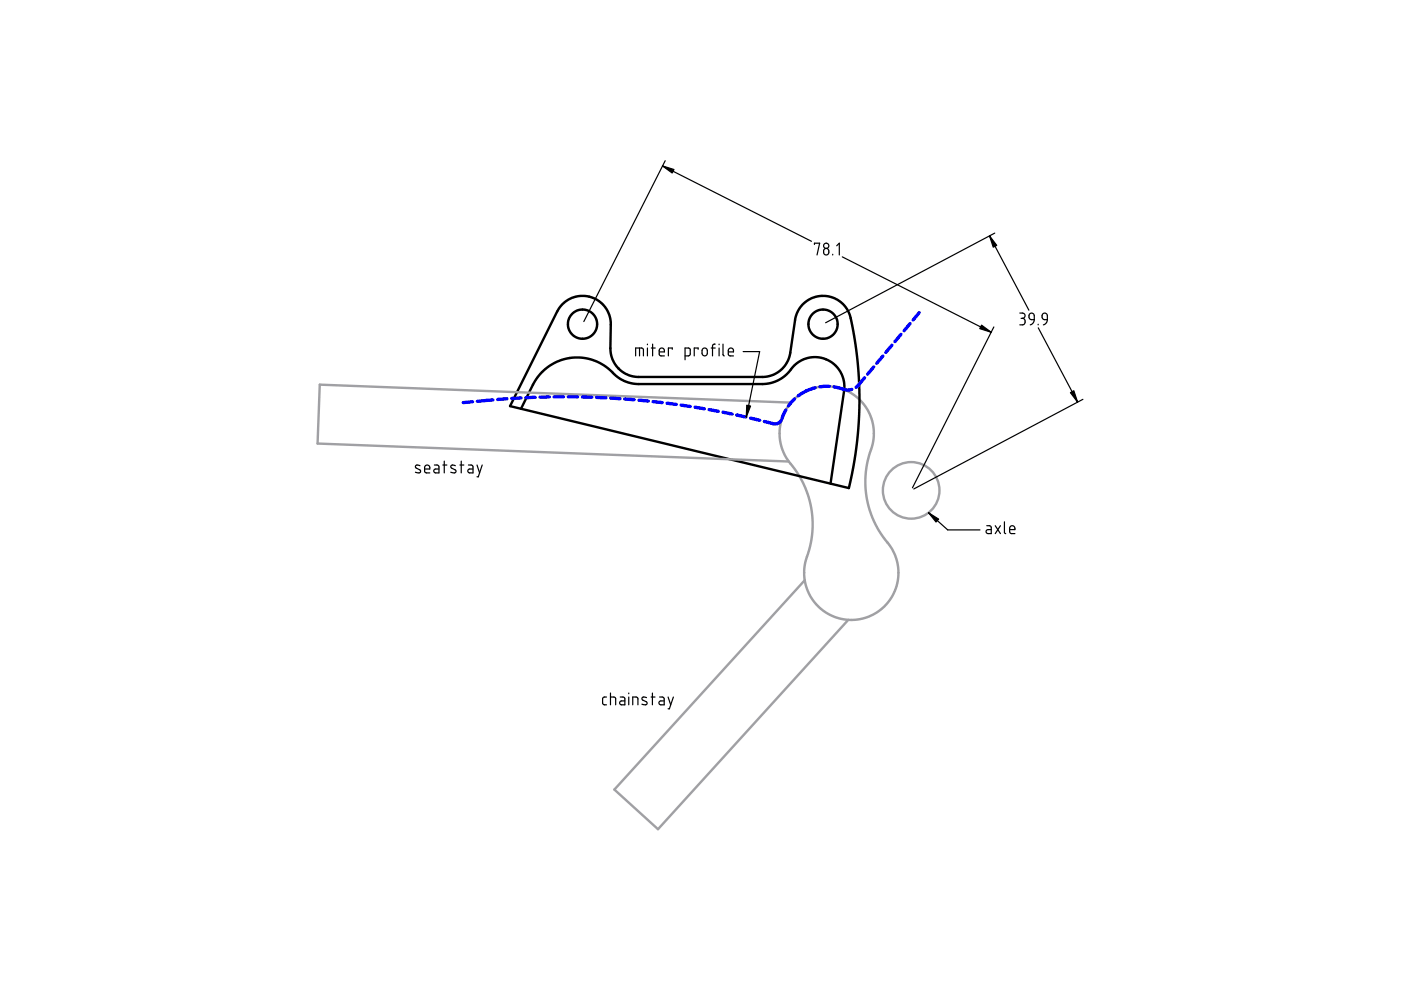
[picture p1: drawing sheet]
<svg xmlns="http://www.w3.org/2000/svg" width="297mm" height="210mm" viewBox="0 0 297 210" stroke-linecap="round" stroke-linejoin="round" font-family="sans-serif">
<g fill="none" stroke="#000" stroke-width=".51">
<path d="M119.1 64.6l1-.8 1.2-.7 1.4-.3 1.3-.1 2 .6 1 .5 1 .9 .9 1.3 .6 1.9-.1 6.2 .4 1.9 .6 1.2 .9 1.1 1 .8 1.2 .5 1.6 .3h26.8l1.7-.3 1.4-.7 1-.9 .9-1.1 .6-1.9 1.2-7.8 .4-1.1 1-1.4 1.4-1.2 1.1-.5 1.1-.2h2l2 .8 1.6 1.6 .6 .8 .4 1.2 1.1 5.9 .7 6.9 .1 5.8-.3 6-.7 5.5-1.2 6.2-71.9-17.4 10-20.1zM110.5 86.7l2.6-5.3 1.7-2.4 1.4-1.2 1.4-.9 2.9-1 2.8-.1 1.3 .2 1.6 .5 2.2 1.2 3.1 2.6 1.4 .7 1.5 .4h27.5l2-.3 1.9-.9 1-.9 1.8-2 1.5-1 2.1-.6 1.9 .1 2 .9 1.4 1.2 1 1.6 .5 1.9v1.5l-2.9 19.7"/>
<circle cx="123.5" cy="68.7" r="3.1"/>
<circle cx="174.5" cy="68.7" r="3.1"/>
</g>
<g fill="none" stroke="#a0a0a4" stroke-width=".51">
<path d="M167.7 85.4l-99.9-3.8-.5 12.4 99.9 3.9M168.1 84.9l1.9-1.5 2.5-1.1 2.1-.4 2.8 .2 2.6 1 2 1.4 1.6 1.8 1.2 2.5 .4 1.7 .1 1.9-.2 1.6-1.1 3.7-.4 2.3-.1 2.9 .3 2.9 .7 2.7 1.1 2.7 1.3 2.2 1.8 2.4 .9 1.6 .7 2.2 .2 2.4-.3 1.7-.3 1.2-.6 1.3-.9 1.3-1 1.2-1.2 .9-2.3 1.3-1.9 .4-1.9 .1-1.9-.2-1.7-.6-1.8-1-1.5-1.2-1.3-1.8-.9-1.9-.4-2-.1-1.8 .2-1.6 1.1-3.5 .4-2.3 .1-3-.3-2.8-.7-2.6-1-2.6-1.2-2.3-2.3-3-.7-1.4-.6-1.8-.2-1.5 .1-2 .5-2 .9-1.9zM170.6 123l-40.3 44.4 9.2 8.4 40.4-44.4"/>
<circle cx="193.2" cy="104" r="6"/>
</g>
<g fill="none" stroke="#00f" stroke-width=".7">
<path d="M185.3 77.8l-1.3 1.5M187.2 75.5l-1.3 1.5M189.1 73.2l-1.3 1.5M191 70.9l-1.3 1.5M193 68.6l-1.3 1.5M194.9 66.3l-1.3 1.5M100.2 85.2l-2 .2M104.5 84.8l-3.3 .3M107.5 84.5l-2 .2M110.5 84.4l-2 .1M113.5 84.2l-2 .1M116.5 84.2h-2"/>
<path d="M117.5 84.1h2M120.5 84.1l2 .1M123.5 84.2h2M126.5 84.3h2M129.5 84.4l2 .1M132.5 84.6l2 .2M135.5 84.9l2 .1M138.5 85.2l1.9 .2M141.4 85.5l2 .2M144.4 85.9l2 .3M147.4 86.3l1.9 .4M150.3 86.8l2 .4"/>
<path d="M153.3 87.4l1.9 .4M156.2 88l2 .4M159.1 88.6l2 .5M165.6 89.2l-.4 .4-.8 .3-2.3-.5M166.6 86.9l-.8 1.9M168.5 84.6l-1.3 1.5M170.9 82.9l-1.7 1M172.8 82.2l-1.8 .7M175.8 81.9l-2 .1M176.8 82l2.6 .7 1.2-.2M183.3 80.1l-1.8 2"/>
</g>
<g fill="none" stroke="#000" stroke-width=".25">
<path d="M140.5 35.2l31.5 16M141 34.1l-17.2 34.1M172.7 51.8v-.2h1.1l-.6 2.5M174.8 52.8l.4-.1 .4 .2 .1 .7-.2 .4-.4 .1-.4-.3-.1-.7zM176.6 53.9v.2M177.4 52.1l.5-.5v2.5M178.6 54.5l31.5 15.9M209.8 50l8.3 15.8M210.9 49.4l-35.9 19M134.8 75.5v-1.7h1.3l.3 .2v1.5M135.6 73.8v1.7M137.3 73v.1"/>
<path d="M137.3 73.8v1.7M138.1 73.8h.8M138.4 73v2.5M139.8 74.6h1.1l-.2-.7-.5-.1-.3 .2-.1 1.1 .3 .4h.8M142.5 74.1v-.3h-.8v1.7M145.2 75.5l1-.2 .1-1.2-.1-.2-1-.1v2.5M148 74.1v-.3h-.8v1.7M149 73.9l.6-.1 .3 .4v.9l-.3 .3h-.3l-.4-.3-.1-.8zM150.8 73.8h.8M151.6 73h-.4l-.1 .3v2.2M152.5 73v.1M152.5 73.8v1.7"/>
<path d="M153.3 73v2.2l.3 .3M154.4 74.6h1.1v-.4l-.2-.3-.4-.1-.4 .2-.1 1.1 .3 .3 .8 .1M157.6 74.5h3.5l-2.9 14M210.7 69.3l-17.2 34.1M216.2 66.4h.8l.3 .3-.1 .6-.4 .2M216.5 67.5h.3M216.8 67.5l.5 .3v.7l-.3 .3-.8 .1M218.3 66.6l.4-.2 .5 .2 .1 1.2h-.6l-.4-.2-.1-.3zM219.3 67.8l-.3 .7-.6 .4M220.1 68.7v.2M220.1 69.5l8.4 15.8M221 66.6l.4-.2 .6 .2 .1 1.2h-.7l-.4-.3z"/>
<path d="M222.1 67.8l-.3 .8-.6 .3M89 98.7l-.7-.1a.34 .34 0 0 0-.2 .3 .34 .34 0 0 0 .2 .4l.8 .5a.58 .58 0 0 1-.3 .5 .58 .58 0 0 1-.7-.2M90 99.4h1.1l-.1-.7-.5-.1-.3 .2-.2 .3v.8l.3 .3 .8 .1M92.1 98.6h.7l.3 .3v1.4l-1-.1-.1-.3 .1-.4 1-.1M93.9 98.6h.8M94.2 97.8v2.5M96.5 98.7l-.7-.1a.34 .34 0 0 0-.2 .3 .34 .34 0 0 0 .2 .4l.7 .3a.44 .44 0 0 1 0 .6 .44 .44 0 0 1-.6 0l-.3-.1M97.5 98.6h.8M97.8 97.8v2.5M99.3 98.6h.7l.3 .3v1.4l-.9-.1-.2-.3 .2-.4 .9-.1M101.1 98.6l.6 1.7M102.2 98.6l-.8 2.5h-.3"/>
<path d="M229.6 84.7l-35.9 19M196.9 108.7l4 3.7h6.9M209.2 111.5h.6l.3 .1 .1 1.5-1-.1-.1-.4 .1-.2 1-.1M211 111.5l1.1 1.6M212.1 111.5l-1.1 1.6M213 110.6v2.3l.2 .2M214.1 112.3h1.1l-.1-.5-.2-.3h-.4l-.3 .2-.1 1.1 .2 .3h.9M128.6 147.8h-.5l-.3 .3v1.2l.3 .1h.5M129.4 147.8l1.1 .1v1.5M129.4 146.9v2.5M131.5 147.8h.7l.3 .3v1.3h-.9l-.2-.3 .2-.4 .9-.1M133.3 146.9v.2"/>
<path d="M133.3 147.8v1.6M134.2 149.4v-1.6l1 .1 .1 1.5M137.1 147.9l-.7-.1a.34 .34 0 0 0-.3 .3 .34 .34 0 0 0 .2 .3l.8 .4a.46 .46 0 0 1-.1 .6 .46 .46 0 0 1-.7 0l-.2-.1M138 147.8h.9M138.3 146.9v2.5M139.8 147.8h.7l.3 .2v1.4h-1l-.1-.4 .2-.3 .9-.1M141.6 147.8l.6 1.6M142.8 147.8l-.9 2.5h-.3"/>
<circle cx="175.2" cy="52.1" r=".55"/>
</g>
<path d="M140.5 35.2l2.4 .7-.4 .8zM209.8 50l1.5 2-.7 .4zM208.1 68.9l2 1.5-2.4-.7zM158.3 85.9l.8 .2-.9 2.4zM226.9 83.2l.8-.4 .8 2.5zM196.9 108.7l2.1 1.4-.5 .6z" fill="#000" stroke="#000" stroke-width=".25"/>
</svg>
